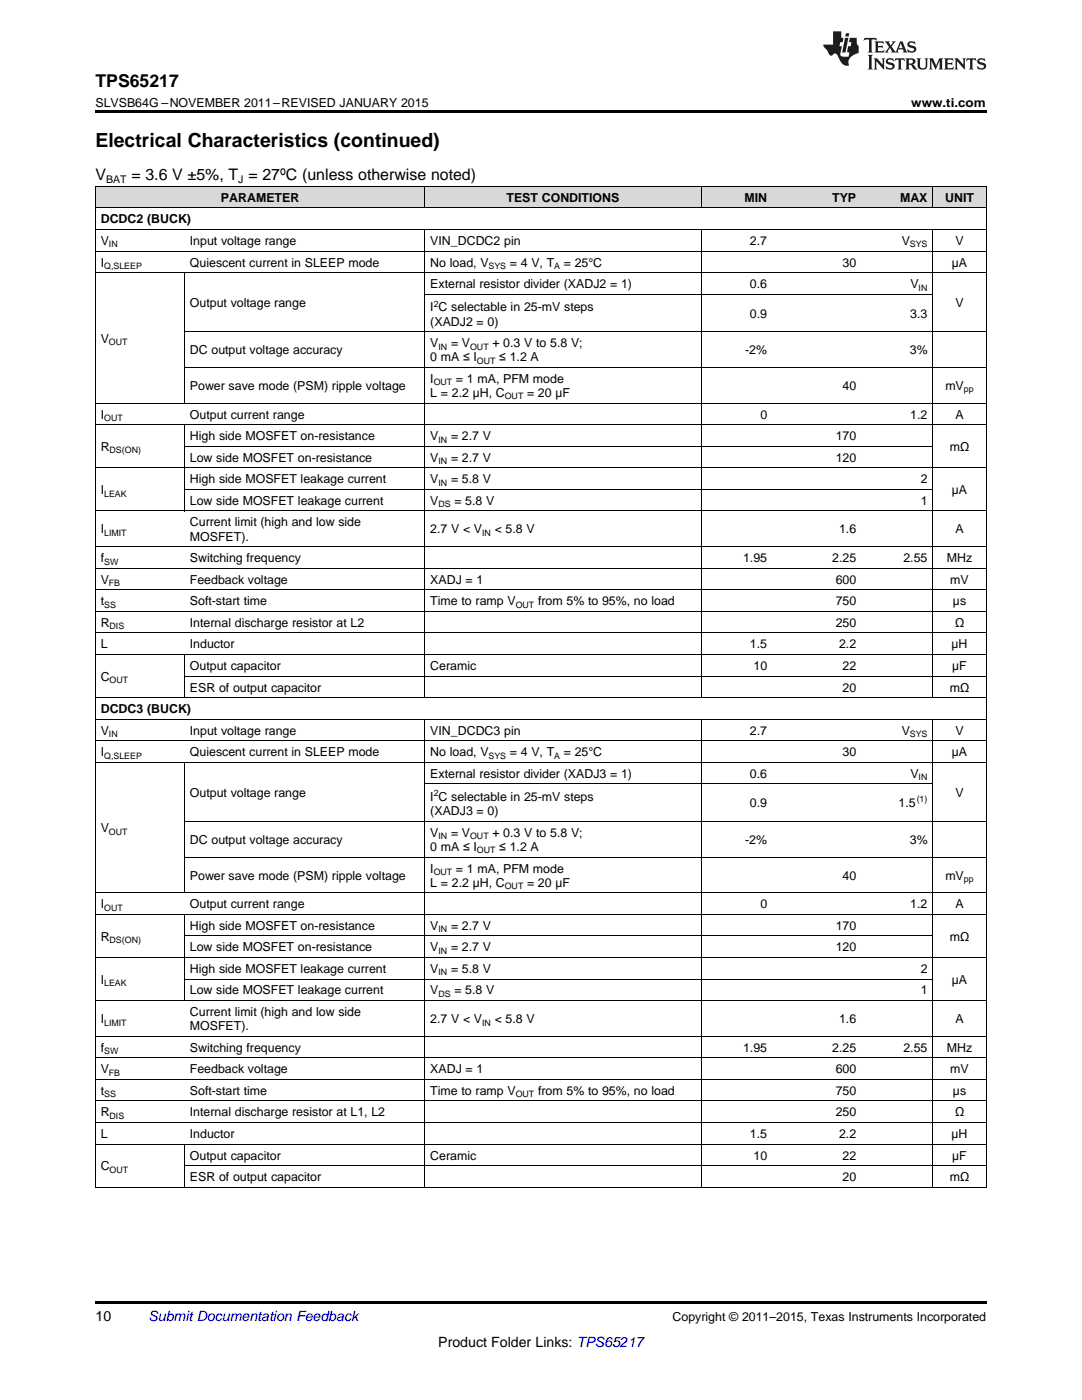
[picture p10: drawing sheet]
<svg xmlns="http://www.w3.org/2000/svg" width="216mm" height="279mm" viewBox="0 0 216 279" stroke-linecap="round" stroke-linejoin="round" font-family="sans-serif">
<defs><g id="words">
<text font-size="3.9" x="19" y="29.3">Electrical Characteristics (continued)</text>
<text font-size="3.5" x="19" y="17.3">TPS65217</text>
<g font-size="3.2">
<text x="19" y="36">V</text>
<text x="26.2" y="36">= 3.6 V ±5%, T = 27ºC (unless otherwise noted)</text>
</g>
<g font-size="2.8">
<text x="19" y="263.6">10</text>
<text x="87.5" y="268.9">Product Folder Links: TPS65217</text>
</g>
<text font-size="2.8" fill="#0000c8" x="29.6" y="263.6">Submit Documentation Feedback</text>
<g font-size="2.5">
<text x="19" y="21.4">SLVSB64G –NOVEMBER 2011–REVISED JANUARY 2015</text>
<text x="181.8" y="21.4">www.ti.com</text>
<text x="44.1" y="40.3">PARAMETER</text>
<text x="101.1" y="40.3">TEST CONDITIONS</text>
<text x="148.6" y="40.3">MIN</text>
<text x="166.1" y="40.3">TYP</text>
<text x="179.6" y="40.3">MAX</text>
<text x="188.6" y="40.3">UNIT</text>
<text x="20.1" y="44.6">DCDC2 (BUCK)</text>
<text x="20.1" y="48.9">V</text>
<text x="20.1" y="53.2">I</text>
<text x="37.9" y="48.9">Input voltage range</text>
<text x="37.9" y="53.2">Quiescent current in SLEEP mode</text>
<text x="85.9" y="48.9">VIN_DCDC2 pin</text>
<text x="85.9" y="53.2">No load, V</text>
<text x="101.7" y="53.2">= 4 V, T</text>
<text x="112.5" y="53.2">= 25°C</text>
<text x="149.6" y="48.9">2.7</text>
<text x="168.1" y="53.2">30</text>
<text x="179.9" y="48.9">V</text>
<text x="189.9" y="53.2">µA</text>
<text x="190.6" y="48.9">V</text>
<text x="85.9" y="57.5">External resistor divider (XADJ2 = 1)</text>
<text x="149.6" y="57.5">0.6</text>
<text x="181.7" y="57.5">V</text>
<text x="37.9" y="61.2">Output voltage range</text>
<text x="85.9" y="62.2">I C selectable in 25-mV steps</text>
<text x="85.9" y="65">(XADJ2 = 0)</text>
<text x="149.6" y="63.4">0.9</text>
<text x="181.6" y="63.4">3.3</text>
<text x="190.6" y="61.2">V</text>
<text x="20.1" y="68.4">V</text>
<text x="37.9" y="70.7">DC output voltage accuracy</text>
<text x="85.9" y="69.3">V</text>
<text x="90" y="69.3">= V</text>
<text x="98.2" y="69.3">+ 0.3 V to 5.8 V;</text>
<text x="148.7" y="70.7">-2%</text>
<text x="181.5" y="70.7">3%</text>
<text x="37.9" y="77.8">Power save mode (PSM) ripple voltage</text>
<text x="85.9" y="72.1">0 mA ≤ I</text>
<text x="85.9" y="76.4">I</text>
<text x="91" y="76.4">= 1 mA, PFM mode</text>
<text x="99.6" y="72.1">≤ 1.2 A</text>
<text x="168.1" y="77.8">40</text>
<text x="188.6" y="77.8">mV</text>
<text x="20.1" y="83.5">I</text>
<text x="37.9" y="83.5">Output current range</text>
<text x="85.9" y="79.2">L = 2.2 µH, C</text>
<text x="105.2" y="79.2">= 20 µF</text>
<text x="151.7" y="83.5">0</text>
<text x="181.6" y="83.5">1.2</text>
<text x="190.6" y="83.5">A</text>
<text x="20.1" y="90">R</text>
<text x="37.9" y="87.8">High side MOSFET on-resistance</text>
<text x="85.9" y="87.8">V</text>
<text x="90" y="87.8">= 2.7 V</text>
<text x="166.8" y="87.8">170</text>
<text x="189.5" y="90">mΩ</text>
<text x="37.9" y="92.1">Low side MOSFET on-resistance</text>
<text x="85.9" y="92.1">V</text>
<text x="90" y="92.1">= 2.7 V</text>
<text x="166.8" y="92.1">120</text>
<text x="20.1" y="98.6">I</text>
<text x="37.9" y="96.4">High side MOSFET leakage current</text>
<text x="37.9" y="100.8">Low side MOSFET leakage current</text>
<text x="85.9" y="96.4">V</text>
<text x="85.9" y="100.8">V</text>
<text x="90" y="96.4">= 5.8 V</text>
<text x="90.7" y="100.8">= 5.8 V</text>
<text x="183.7" y="96.4">2</text>
<text x="183.7" y="100.8">1</text>
<text x="189.9" y="98.6">µA</text>
<text x="20.1" y="106.5">I</text>
<text x="37.9" y="105.1">Current limit (high and low side</text>
<text x="37.9" y="107.9">MOSFET).</text>
<text x="85.9" y="106.5">2.7 V &lt; V</text>
<text x="98.7" y="106.5">&lt; 5.8 V</text>
<text x="167.4" y="106.5">1.6</text>
<text x="190.6" y="106.5">A</text>
<text x="20.1" y="112.2">f</text>
<text x="37.9" y="112.2">Switching frequency</text>
<text x="148.3" y="112.2">1.95</text>
<text x="166.1" y="112.2">2.25</text>
<text x="180.3" y="112.2">2.55</text>
<text x="188.9" y="112.2">MHz</text>
<text x="20.1" y="116.5">V</text>
<text x="37.9" y="116.5">Feedback voltage</text>
<text x="85.9" y="116.5">XADJ = 1</text>
<text x="166.8" y="116.5">600</text>
<text x="189.6" y="116.5">mV</text>
<text x="20.1" y="120.8">t</text>
<text x="20.1" y="125.1">R</text>
<text x="37.9" y="120.8">Soft-start time</text>
<text x="37.9" y="125.1">Internal discharge resistor at L2</text>
<text x="85.9" y="120.8">Time to ramp V</text>
<text x="107.4" y="120.8">from 5% to 95%, no load</text>
<text x="166.8" y="120.8">750</text>
<text x="166.8" y="125.1">250</text>
<text x="190.1" y="120.8">µs</text>
<text x="190.6" y="125.1">Ω</text>
<text x="20.1" y="129.4">L</text>
<text x="37.9" y="129.4">Inductor</text>
<text x="149.6" y="129.4">1.5</text>
<text x="167.4" y="129.4">2.2</text>
<text x="189.9" y="129.4">µH</text>
<text x="20.1" y="135.9">C</text>
<text x="37.9" y="133.7">Output capacitor</text>
<text x="85.9" y="133.7">Ceramic</text>
<text x="150.4" y="133.7">10</text>
<text x="168.1" y="133.7">22</text>
<text x="190" y="133.7">µF</text>
<text x="20.1" y="142.3">DCDC3 (BUCK)</text>
<text x="37.9" y="138">ESR of output capacitor</text>
<text x="168.1" y="138">20</text>
<text x="189.5" y="138">mΩ</text>
<text x="20.1" y="146.6">V</text>
<text x="37.9" y="146.6">Input voltage range</text>
<text x="85.9" y="146.6">VIN_DCDC3 pin</text>
<text x="149.6" y="146.6">2.7</text>
<text x="179.9" y="146.6">V</text>
<text x="190.6" y="146.6">V</text>
<text x="20.1" y="150.9">I</text>
<text x="37.9" y="150.9">Quiescent current in SLEEP mode</text>
<text x="85.9" y="150.9">No load, V</text>
<text x="85.9" y="155.2">External resistor divider (XADJ3 = 1)</text>
<text x="101.7" y="150.9">= 4 V, T</text>
<text x="112.5" y="150.9">= 25°C</text>
<text x="149.6" y="155.2">0.6</text>
<text x="168.1" y="150.9">30</text>
<text x="181.7" y="155.2">V</text>
<text x="189.9" y="150.9">µA</text>
<text x="37.9" y="159">Output voltage range</text>
<text x="85.9" y="159.9">I C selectable in 25-mV steps</text>
<text x="149.6" y="161.1">0.9</text>
<text x="179.3" y="161.1">1.5</text>
<text x="190.6" y="159">V</text>
<text x="20.1" y="166.1">V</text>
<text x="85.9" y="162.7">(XADJ3 = 0)</text>
<text x="85.9" y="167">V</text>
<text x="90" y="167">= V</text>
<text x="98.2" y="167">+ 0.3 V to 5.8 V;</text>
<text x="37.9" y="168.4">DC output voltage accuracy</text>
<text x="85.9" y="169.8">0 mA ≤ I</text>
<text x="99.6" y="169.8">≤ 1.2 A</text>
<text x="148.7" y="168.4">-2%</text>
<text x="181.5" y="168.4">3%</text>
<text x="37.9" y="175.5">Power save mode (PSM) ripple voltage</text>
<text x="85.9" y="174.1">I</text>
<text x="85.9" y="177">L = 2.2 µH, C</text>
<text x="91" y="174.1">= 1 mA, PFM mode</text>
<text x="105.2" y="177">= 20 µF</text>
<text x="168.1" y="175.5">40</text>
<text x="188.6" y="175.5">mV</text>
<text x="20.1" y="181.3">I</text>
<text x="37.9" y="181.3">Output current range</text>
<text x="37.9" y="185.6">High side MOSFET on-resistance</text>
<text x="85.9" y="185.6">V</text>
<text x="90" y="185.6">= 2.7 V</text>
<text x="151.7" y="181.3">0</text>
<text x="166.8" y="185.6">170</text>
<text x="181.6" y="181.3">1.2</text>
<text x="190.6" y="181.3">A</text>
<text x="20.1" y="187.7">R</text>
<text x="37.9" y="189.9">Low side MOSFET on-resistance</text>
<text x="85.9" y="189.9">V</text>
<text x="90" y="189.9">= 2.7 V</text>
<text x="166.8" y="189.9">120</text>
<text x="189.5" y="187.7">mΩ</text>
<text x="20.1" y="196.3">I</text>
<text x="37.9" y="194.2">High side MOSFET leakage current</text>
<text x="85.9" y="194.2">V</text>
<text x="90" y="194.2">= 5.8 V</text>
<text x="183.7" y="194.2">2</text>
<text x="189.9" y="196.3">µA</text>
<text x="37.9" y="198.5">Low side MOSFET leakage current</text>
<text x="37.9" y="202.8">Current limit (high and low side</text>
<text x="85.9" y="198.5">V</text>
<text x="90.7" y="198.5">= 5.8 V</text>
<text x="183.7" y="198.5">1</text>
<text x="20.1" y="204.2">I</text>
<text x="20.1" y="209.9">f</text>
<text x="37.9" y="205.6">MOSFET).</text>
<text x="37.9" y="209.9">Switching frequency</text>
<text x="85.9" y="204.2">2.7 V &lt; V</text>
<text x="98.7" y="204.2">&lt; 5.8 V</text>
<text x="148.3" y="209.9">1.95</text>
<text x="166.1" y="209.9">2.25</text>
<text x="167.4" y="204.2">1.6</text>
<text x="180.3" y="209.9">2.55</text>
<text x="188.9" y="209.9">MHz</text>
<text x="190.6" y="204.2">A</text>
<text x="20.1" y="214.2">V</text>
<text x="37.9" y="214.2">Feedback voltage</text>
<text x="85.9" y="214.2">XADJ = 1</text>
<text x="166.8" y="214.2">600</text>
<text x="189.6" y="214.2">mV</text>
<text x="20.1" y="218.5">t</text>
<text x="37.9" y="218.5">Soft-start time</text>
<text x="85.9" y="218.5">Time to ramp V</text>
<text x="107.4" y="218.5">from 5% to 95%, no load</text>
<text x="166.8" y="218.5">750</text>
<text x="190.1" y="218.5">µs</text>
<text x="20.1" y="222.8">R</text>
<text x="20.1" y="227.1">L</text>
<text x="37.9" y="222.8">Internal discharge resistor at L1, L2</text>
<text x="37.9" y="227.1">Inductor</text>
<text x="149.6" y="227.1">1.5</text>
<text x="166.8" y="222.8">250</text>
<text x="167.4" y="227.1">2.2</text>
<text x="189.9" y="227.1">µH</text>
<text x="190.6" y="222.8">Ω</text>
<text x="20.1" y="233.6">C</text>
<text x="37.9" y="231.4">Output capacitor</text>
<text x="85.9" y="231.4">Ceramic</text>
<text x="150.4" y="231.4">10</text>
<text x="168.1" y="231.4">22</text>
<text x="190" y="231.4">µF</text>
<text x="37.9" y="235.7">ESR of output capacitor</text>
<text x="168.1" y="235.7">20</text>
<text x="189.5" y="235.7">mΩ</text>
<text x="134.2" y="263.6">Copyright © 2011–2015, Texas Instruments Incorporated</text>
</g>
<g font-size="2.1">
<text x="21.2" y="36.6">BAT</text>
<text x="47.6" y="36.6">J</text>
</g>
<g font-size="1.8">
<text x="20.8" y="53.7">Q,SLEEP</text>
<text x="21.7" y="49.4">IN</text>
<text x="97.5" y="53.7">SYS</text>
<text x="110.6" y="53.7">A</text>
<text x="181.5" y="49.4">SYS</text>
<text x="183.3" y="58">IN</text>
<text x="86.5" y="61.2">2</text>
<text x="21.7" y="68.9">OUT</text>
<text x="87.5" y="69.8">IN</text>
<text x="93.8" y="69.8">OUT</text>
<text x="86.5" y="76.9">OUT</text>
<text x="95.2" y="72.6">OUT</text>
<text x="100.7" y="79.7">OUT</text>
<text x="192.3" y="78.3">pp</text>
<text x="20.8" y="84">OUT</text>
<text x="87.5" y="88.3">IN</text>
<text x="21.9" y="90.5">DS(ON)</text>
<text x="87.5" y="92.6">IN</text>
<text x="20.8" y="99.1">LEAK</text>
<text x="87.5" y="96.9">IN</text>
<text x="87.5" y="101.2">DS</text>
<text x="20.8" y="107">LIMIT</text>
<text x="96.2" y="107">IN</text>
<text x="20.8" y="112.7">SW</text>
<text x="21.7" y="117">FB</text>
<text x="20.8" y="121.3">SS</text>
<text x="21.9" y="125.6">DIS</text>
<text x="102.9" y="121.3">OUT</text>
<text x="21.9" y="136.3">OUT</text>
<text x="21.7" y="147.1">IN</text>
<text x="181.5" y="147.1">SYS</text>
<text x="20.8" y="151.4">Q,SLEEP</text>
<text x="97.5" y="151.4">SYS</text>
<text x="110.6" y="151.4">A</text>
<text x="183.3" y="155.7">IN</text>
<text x="86.5" y="158.9">2</text>
<text x="182.9" y="160.1">(1)</text>
<text x="21.7" y="166.6">OUT</text>
<text x="87.5" y="167.5">IN</text>
<text x="93.8" y="167.5">OUT</text>
<text x="95.2" y="170.3">OUT</text>
<text x="86.5" y="174.6">OUT</text>
<text x="100.7" y="177.4">OUT</text>
<text x="192.3" y="176">pp</text>
<text x="20.8" y="181.8">OUT</text>
<text x="21.9" y="188.2">DS(ON)</text>
<text x="87.5" y="186.1">IN</text>
<text x="87.5" y="190.4">IN</text>
<text x="20.8" y="196.8">LEAK</text>
<text x="87.5" y="194.7">IN</text>
<text x="87.5" y="199">DS</text>
<text x="20.8" y="204.7">LIMIT</text>
<text x="96.2" y="204.7">IN</text>
<text x="20.8" y="210.4">SW</text>
<text x="21.7" y="214.7">FB</text>
<text x="20.8" y="219">SS</text>
<text x="102.9" y="219">OUT</text>
<text x="21.9" y="223.3">DIS</text>
<text x="21.9" y="234.1">OUT</text>
</g>
</g></defs>
<g fill="#d8d8d8">
<path d="M19 37.3h17.8v4.3h-17.8z"/>
<path d="M36.8 37.3h48v4.3h-48z"/>
<path d="M84.8 37.3h32v4.3h-32z"/>
<path d="M116.8 37.3h23.1v4.3h-23.1z"/>
<path d="M139.9 37.3h14.3v4.3h-14.3z"/>
<path d="M154.2 37.3h17.7v4.3h-17.7z"/>
<path d="M171.9 37.3h14.3v4.3h-14.3z"/>
<path d="M186.2 37.3h10.6v4.3h-10.6z"/>
</g>
<path d="M19 22h177.8v.5h-177.8zM19 259.7h177.8v.5h-177.8z" fill="#000"/>
<g fill="none" stroke="#000" stroke-width=".2">
<path d="M19 37.2h177.8v199.8M19.1 37.2v199.8M84.8 37.2v4.4M139.9 37.2v4.4M186.1 37.2v4.4M19 54.4h177.8M19 50.1h177.8M19 45.8h177.8M19 41.5h177.8M36.8 54.5v26M84.8 45.9v93.4M84.8 58.7h101.4"/>
<path d="M139.9 45.9v93.4M186.1 45.9v93.4M36.8 73.3h160M36.8 66.2h160M19 93.4h177.8M19 84.8h177.8M19 80.5h177.8M36.8 84.8v17.2M36.8 97.7h149.4M36.8 89.1h149.4M19 117.7h177.8M19 113.4h177.8"/>
<path d="M19 109.1h177.8M19 102h177.8M19 139.2h177.8M19 130.6h177.8M19 126.3h177.8M19 122h177.8M36.8 130.7v8.6M36.8 134.9h160M19 152.1h177.8M19 147.8h177.8M19 143.5h177.8M36.8 152.2v26"/>
<path d="M84.8 143.6v93.4M84.8 156.4h101.4M139.9 143.6v93.4M186.1 143.6v93.4M19 178.2h177.8M36.8 171h160M36.8 163.9h160M19 199.7h177.8M19 191.1h177.8M19 182.5h177.8M36.8 182.5v17.2M36.8 195.4h149.4"/>
<path d="M36.8 186.8h149.4M19 219.7h177.8M19 215.4h177.8M19 211.1h177.8M19 206.8h177.8M19 236.9h177.8M19 228.3h177.8M19 224h177.8M36.8 228.4v8.6M36.8 232.6h160"/>
</g>
<g fill="#231f20">
<path d="M172.5 7.6l-.1 .5 .4-.2h.6v.1v2.1l-.2 .4h.9l-.2-.4v-2.1l.1-.1h.5l.5 .2-.2-.5zM174.5 8.3l.2 .3v1.5l-.2 .4h1.8l.2-.6a1.04 1.04 0 0 1-1.3 .2v-.7h.6l.3 .2v-.6l-.3 .2h-.6v-.6l.8-.1 .4 .3-.2-.5zM176.5 8.3l.9 1.1-.9 1.1h.8l-.2-.2 .4-.7 .5 .7-.2 .2h1.5l-.2-.2 .2-.4h.9l.1 .4-.2 .2h1l-.3-.3-.7-1.9h-.5l-.9 2-.8-1 .9-1h-.8l.1 .3-.4 .5-.3-.6 .1-.2zM179.7 8.6l.4 1h-.7zM181.3 8.4a.63 .63 0 0 0-.2 .7 .63 .63 0 0 0 .6 .4l.6 .2 .1 .2a.75 .75 0 0 1-.7 .4 .75 .75 0 0 1-.6-.5l.1 .7 .1-.1a1.11 1.11 0 0 0 1.5-.6 1.13 1.13 0 0 0-1.2-.8l-.1-.4a1.04 1.04 0 0 1 1.2 .2l-.2-.5-.2 .1-.4-.2zM173.2 10.9l.2 .4v2.2l-.2 .4h1l-.3-.4v-2.2l.3-.4zM174.3 11.6l.3 .4v1.5l-.3 .4h.8l-.2-.4v-1.3l1.5 1.7v-1.9l.2-.4h-.7l.2 .4v.9l-1.1-1.3zM177 11.8a.62 .62 0 0 0-.2 .7 .62 .62 0 0 0 .6 .4l.6 .1 .1 .3a.76 .76 0 0 1-.7 .3 .76 .76 0 0 1-.7-.4l.2 .7 .1-.1a1.11 1.11 0 0 0 1.5-.6 1.13 1.13 0 0 0-1.2-.8l-.1-.4a1.04 1.04 0 0 1 1.2 .2l-.2-.6-.2 .1-.5-.1zM178.7 11.6l-.2 .6a.61 .61 0 0 1 .8-.3v1.6l-.2 .4h.9l-.2-.4v-1.6a.63 .63 0 0 1 .7 .3l-.1-.6zM180.6 11.6l.3 .4v1.5l-.3 .4h1l-.2-.2-.1-.8 .6 .2a.76 .76 0 0 0 1.2 .7l-1-1a.58 .58 0 0 0 .6-.5 .58 .58 0 0 0-.5-.6zM181.4 11.9h.1a.45 .45 0 0 1 .5 .1 .45 .45 0 0 1 .1 .5l-.8 .2zM182.9 11.6l.2 .2a2.17 2.17 0 0 0 .3 1.9 .99 .99 0 0 0 1.6-.6v-1.1l.2-.4h-.7l.2 .2a1.92 1.92 0 0 1-.2 1.8 .6 .6 0 0 1-.9-.5v-1.1l.2-.4zM185.4 11.6l.2 .4v1.5l-.2 .4h.7l-.2-.4v-1.4l.8 1.8 .8-1.8v1.4l-.2 .4h.9l-.2-.4v-1.5l.2-.4h-.8l-.6 1.5-.6-1.5zM188.4 11.6l.2 .4v1.5l-.2 .4h1.8l.1-.6a1.04 1.04 0 0 1-1.2 .1v-.6h.5l.4 .2v-.6l-.4 .2h-.5v-.7h.8l.3 .3-.1-.6zM190.5 11.6l.2 .4v1.5l-.2 .4h.7l-.2-.4v-1.3l1.5 1.7v-1.9l.2-.4h-.7l.2 .4v.9l-1.1-1.3zM192.9 11.6l-.1 .6a.61 .61 0 0 1 .7-.3l.1 1.6-.3 .4h1l-.3-.4 .1-1.6a.63 .63 0 0 1 .7 .3l-.1-.6zM195.2 11.8a.62 .62 0 0 0-.2 .7 .62 .62 0 0 0 .6 .4l.6 .1 .1 .3a.76 .76 0 0 1-.7 .3 .76 .76 0 0 1-.6-.4l.1 .7 .1-.1a1.11 1.11 0 0 0 1.6-.6 1.13 1.13 0 0 0-1.3-.8l-.1-.4a1.04 1.04 0 0 1 1.2 .2l-.1-.6-.2 .1-.5-.1z"/>
<path d="M166.2 6.3v2.6h-1.9v.4l.8 .9a.91 .91 0 0 0 1 .8 .56 .56 0 0 1 .5-.3 .56 .56 0 0 1 .5 .3l.4 .8a1.53 1.53 0 0 0 1.9 1.2 1.54 1.54 0 0 1 1-2.1l.9-.3v-1.4a1.52 1.52 0 0 1-.4-1.6h-1.3l-.2 .8h.5l-.2 .8h-.5l-.1 1v.2l.4 .1-.2 .8a1.93 1.93 0 0 1-1.6-.3l.3-1.8h-.5l.2-.8h.4l.2-.8h-.4v-1.3zM168.6 7.6l-.6 2.9h.7l.6-2.9zM168.8 6.6l-.1 .7h.6l.2-.7z"/>
</g>
<use href="#words"/>
</svg>
